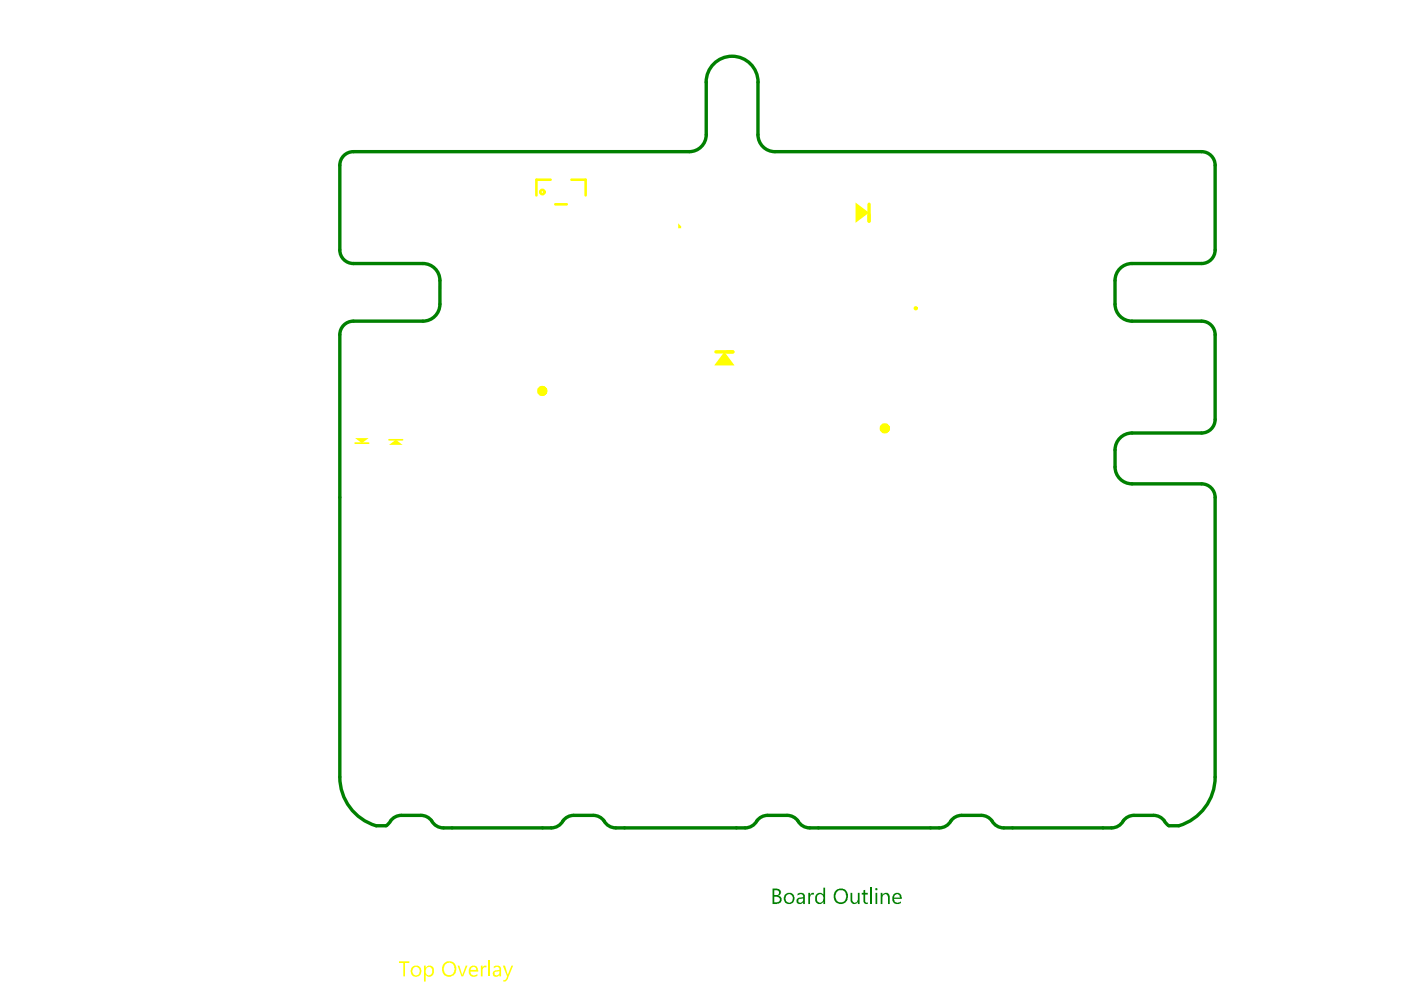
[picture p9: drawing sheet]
<svg xmlns="http://www.w3.org/2000/svg" width="297mm" height="210mm" viewBox="0 0 297 210" stroke-linecap="round" stroke-linejoin="round" font-family="sans-serif">
<g fill="none" stroke="#008000" stroke-width=".72">
<path d="M149.7 17.4v11.2M160.7 17.4v11.2M72 35v18M74.9 32.2h71.2M164.3 32.2h90.5M257.6 35v18M74.9 55.9h14.8M93.3 59.5v5M236.4 59.5v5M240 55.9h14.8M72 71v93.8M74.9 68.1h14.8"/>
<path d="M240 68.1h14.8M257.6 71v17.9M236.4 95.4v3.6M240 91.8h14.8M240 102.6h14.8M257.6 105.5v59.3M79.7 175.1h2.2M85.1 172.9h4.1M94 175.5h22.9M121.6 172.9h4.2M130.6 175.5h27.4M162.8 172.9h4.1"/>
<path d="M171.7 175.5h27.4M203.9 172.9h4.1M212.8 175.5h22.9M240.4 172.9h4.2M247.8 175.1h2.1"/>
</g>
<g fill="#008000">
<path d="M171.4 189.3h.3v.6l.4-.6h.5v.4a.63 .63 0 0 0-.7 .1 .63 .63 0 0 0-.2 .7v1.2h-.3z"/>
<path d="M180.3 189.3h.4v1.4a.61 .61 0 0 0 .6 .7 .61 .61 0 0 0 .6-.7v-1.4h.3v2.4h-.3v-.4a.86 .86 0 0 1-1.1 .3 .86 .86 0 0 1-.5-.9z"/>
<path d="M183.1 188.8l.3-.1v.6h.6v.4h-.6v1.3a.37 .37 0 0 0 .6 .3v.4h-.5l-.4-.5v-1.5h-.4v-.4h.4z"/>
<path d="M164.2 188.8v1h.3a.37 .37 0 0 0 .6-.3l.1-.1a.46 .46 0 0 0-.4-.6zM164.2 190.1v1.2h.6a.6 .6 0 0 0 .6-.7 .6 .6 0 0 0-.8-.5zM163.8 188.4h.9a.76 .76 0 0 1 .8 .6 .76 .76 0 0 1-.4 .9h-.1a.83 .83 0 0 1 .7 1 .83 .83 0 0 1-.9 .7l-1 .1z"/>
<path d="M166.7 189.9a.99 .99 0 0 0 .7 1.5 .9 .9 0 0 0 .7-1.1 .9 .9 0 0 0-1.2-.6zM166.4 189.8a1.18 1.18 0 0 1 1.6-.2 1.18 1.18 0 0 1 .1 1.7 1.18 1.18 0 0 1-1.7 0 1.42 1.42 0 0 1 0-1.5z"/>
<path d="M169.3 190.8a.45 .45 0 0 0 .2 .6 .45 .45 0 0 0 .6-.3l.2-.2v-.4l-.8 .1zM169.1 189.5h.1a.89 .89 0 0 1 .9-.1 .89 .89 0 0 1 .5 .7v1.6h-.3v-.4a.77 .77 0 0 1-.9 .4 .77 .77 0 0 1-.6-.8l.1-.2 .5-.4 .9-.1a.46 .46 0 0 0-.4-.6l-.8 .3z"/>
<path d="M173 189.7a1.01 1.01 0 0 1 1.6 0v-1.5h.3v3.5h-.3v-.5a.98 .98 0 0 1-1.3 .4 .98 .98 0 0 1-.5-1.3zM173.3 189.9v.1a.78 .78 0 0 0 0 1.1 .78 .78 0 0 0 1.1 0l.2-.9a.75 .75 0 0 0-1.3-.3z"/>
<path d="M177.3 189.2a1.35 1.35 0 0 0 .9 2.1 1.21 1.21 0 0 0 1.1-1.6 1.1 1.1 0 0 0-.8-.9 1.1 1.1 0 0 0-1.2 .4zM177.1 188.8a1.59 1.59 0 0 1 2.1-.1 1.59 1.59 0 0 1 .5 2 1.54 1.54 0 0 1-2 .8 1.54 1.54 0 0 1-.8-2z"/>
</g>
<path d="M184.7 188.2v3.5" fill="none" stroke="#008000" stroke-width=".37"/>
<g fill="#008000">
<path d="M186.7 189.3h.4v.5a.82 .82 0 0 1 1-.5 .82 .82 0 0 1 .5 .9v1.5h-.3v-1.4a.57 .57 0 0 0-.3-.6 .57 .57 0 0 0-.7 .2l-.2 .2v1.6h-.4z"/>
<path d="M185.6 188.5a.22 .22 0 0 1 .4 0 .22 .22 0 0 1-.4 0zM185.6 189.3h.4v2.4h-.4z"/>
<path d="M189.7 189.8l-.1 .5h1.2a.64 .64 0 0 0-.3-.6 .64 .64 0 0 0-.7 .1zM189.4 189.7a1.06 1.06 0 0 1 1.2-.3 1.06 1.06 0 0 1 .6 1.2h-1.6a.84 .84 0 0 0 .4 .7 .84 .84 0 0 0 .9-.1l.1-.1-.1 .4a1.14 1.14 0 0 1-1.5-.1 1.14 1.14 0 0 1 0-1.5z"/>
</g>
<g fill="none" stroke="#008000" stroke-width=".72">
<path d="M149.7 17.4a5.5 5.5 0 0 1 5.5-5.5 5.5 5.5 0 0 1 5.5 5.5M74.9 32.2a2.88 2.88 0 0 0-2.9 2.8M149.7 28.6a3.6 3.6 0 0 1-3.6 3.6M160.7 28.6a3.6 3.6 0 0 0 3.6 3.6M254.8 32.2a2.88 2.88 0 0 1 2.8 2.8M72 53a2.88 2.88 0 0 0 2.9 2.9M89.7 55.9a3.6 3.6 0 0 1 3.6 3.6M240 55.9a3.6 3.6 0 0 0-3.6 3.6M257.6 53a2.88 2.88 0 0 1-2.8 2.9M74.9 68.1a2.88 2.88 0 0 0-2.9 2.9M93.3 64.5a3.6 3.6 0 0 1-3.6 3.6M236.4 64.5a3.6 3.6 0 0 0 3.6 3.6"/>
<path d="M254.8 68.1a2.88 2.88 0 0 1 2.8 2.9M236.4 99a3.6 3.6 0 0 0 3.6 3.6M240 91.8a3.6 3.6 0 0 0-3.6 3.6M257.6 88.9a2.88 2.88 0 0 1-2.8 2.9M254.8 102.6a2.88 2.88 0 0 1 2.8 2.9M72 164.8a10.8 10.8 0 0 0 7.7 10.3M85.1 172.9a3.1 3.1 0 0 0-2.7 1.7l-.5 .5M89.2 172.9l1.3 .3 1 .9a2.82 2.82 0 0 0 2.5 1.4M121.6 172.9l-1.2 .3-1 .9a2.82 2.82 0 0 1-2.5 1.4M125.8 172.9l1.3 .3 1 .9a2.82 2.82 0 0 0 2.5 1.4M162.8 172.9l-1.3 .3-1 .9a2.82 2.82 0 0 1-2.5 1.4M166.9 172.9l1.3 .3 1 .9a2.83 2.83 0 0 0 2.5 1.4"/>
<path d="M203.9 172.9l-1.3 .3-1 .9a2.82 2.82 0 0 1-2.5 1.4M208 172.9l1.3 .3 1 .9a2.82 2.82 0 0 0 2.5 1.4M240.4 172.9l-1.3 .3-1 .9a2.82 2.82 0 0 1-2.4 1.4M244.6 172.9a3.1 3.1 0 0 1 2.7 1.7l.5 .5M257.6 164.8a10.8 10.8 0 0 1-7.7 10.3"/>
</g>
<g fill="#ff0">
<path d="M153.6 74.6l2.1 2.9h-4.3z"/>
<path d="M181.4 42.9l2.9 2.2-2.9 2.1z"/>
<path d="M143.8 47.4l.6 .6v.4h-.6z"/>
<path d="M82.5 94.3l1.4-1.1 1.5 1.1z"/>
<path d="M75.3 92.9h2.9l-1.5 1.1z"/>
</g>
<path d="M184.3 43.3v3.6M151.8 74.6h3.6" fill="none" stroke="#ff0" stroke-width=".72"/>
<path d="M116.7 38.1h-3v3.3M121.1 38.1h3.1v3.3M117.7 43.3h2.5" fill="none" stroke="#ff0" stroke-width=".55"/>
<path d="M75.3 94h2.9M82.5 93.2h2.9" fill="none" stroke="#ff0" stroke-width=".36"/>
<g fill="#ff0">
<path d="M84.6 203.8h2.2v.4h-.9v2.8h-.4v-2.8h-.9z"/>
<path d="M97 204.7h.4l.6 2 .8-2h.3l-.9 2.3h-.4z"/>
<path d="M101.9 204.7h.4v.6l.4-.6h.4v.4a.68 .68 0 0 0-.8 .8v1.1h-.4z"/>
<path d="M87.6 205.3a.99 .99 0 0 0 .6 1.5 .92 .92 0 0 0 .8-1 .92 .92 0 0 0-1-.8zM87.2 205.2a1.18 1.18 0 0 1 1.8-.1 1.18 1.18 0 0 1-.1 1.7 1.18 1.18 0 0 1-1.7-.3l-.1-.9z"/>
<path d="M89.9 204.7h.4v.5a1.01 1.01 0 0 1 1.3-.3 1.01 1.01 0 0 1 .4 1.3 .96 .96 0 0 1-.7 .9 .96 .96 0 0 1-1-.4v1.4h-.4zM90.3 205.4v.7a.72 .72 0 0 0 .9 .6 .72 .72 0 0 0 .4-1 .68 .68 0 0 0-.5-.7 .68 .68 0 0 0-.8 .4z"/>
<path d="M94.3 204.6a1.35 1.35 0 0 0 .9 2.1 1.26 1.26 0 0 0 1.1-1.8 1.09 1.09 0 0 0-.9-.8 1.09 1.09 0 0 0-1.1 .5zM94.1 204.3a1.59 1.59 0 0 1 2.1-.2 1.59 1.59 0 0 1 .5 2 1.54 1.54 0 0 1-2.1 .9 1.54 1.54 0 0 1-.8-2.1z"/>
<path d="M99.9 205.2l-.1 .4h1.1a.59 .59 0 0 0-.3-.5 .59 .59 0 0 0-.7 .1zM99.6 205.1a1.06 1.06 0 0 1 1.2-.2 1.06 1.06 0 0 1 .6 1.1h-1.6a.84 .84 0 0 0 .5 .8 .84 .84 0 0 0 .9-.2v.3a1.25 1.25 0 0 1-1.6-.2 1.25 1.25 0 0 1 0-1.6z"/>
</g>
<path d="M103.7 203.6v3.4" fill="none" stroke="#ff0" stroke-width=".37"/>
<g fill="#ff0">
<path d="M106.6 204.7h.5l.6 2 .7-2h.4l-1.1 2.9-.5 .5h-.5v-.4h.5l.3-.7z"/>
<path d="M104.9 206.1a.52 .52 0 0 0 .3 .7 .52 .52 0 0 0 .7-.4v-.5zM104.7 204.9a.92 .92 0 0 1 .9-.2 .92 .92 0 0 1 .6 .8v1.5h-.3v-.3a.77 .77 0 0 1-.9 .4 .77 .77 0 0 1-.6-.7l.1-.3 .5-.4 .9-.1a.37 .37 0 0 0-.3-.5l-.5-.1-.4 .3z"/>
</g>
<g fill="none" stroke="#ff0" stroke-width="1.8">
<circle cx="115" cy="82.9" r=".18"/>
<circle cx="187.6" cy="90.8" r=".18"/>
</g>
<circle cx="115" cy="40.7" r=".46" fill="none" stroke="#ff0" stroke-width=".55"/>
<circle cx="194.2" cy="65.4" r=".18" fill="none" stroke="#ff0" stroke-width=".54"/>
</svg>
